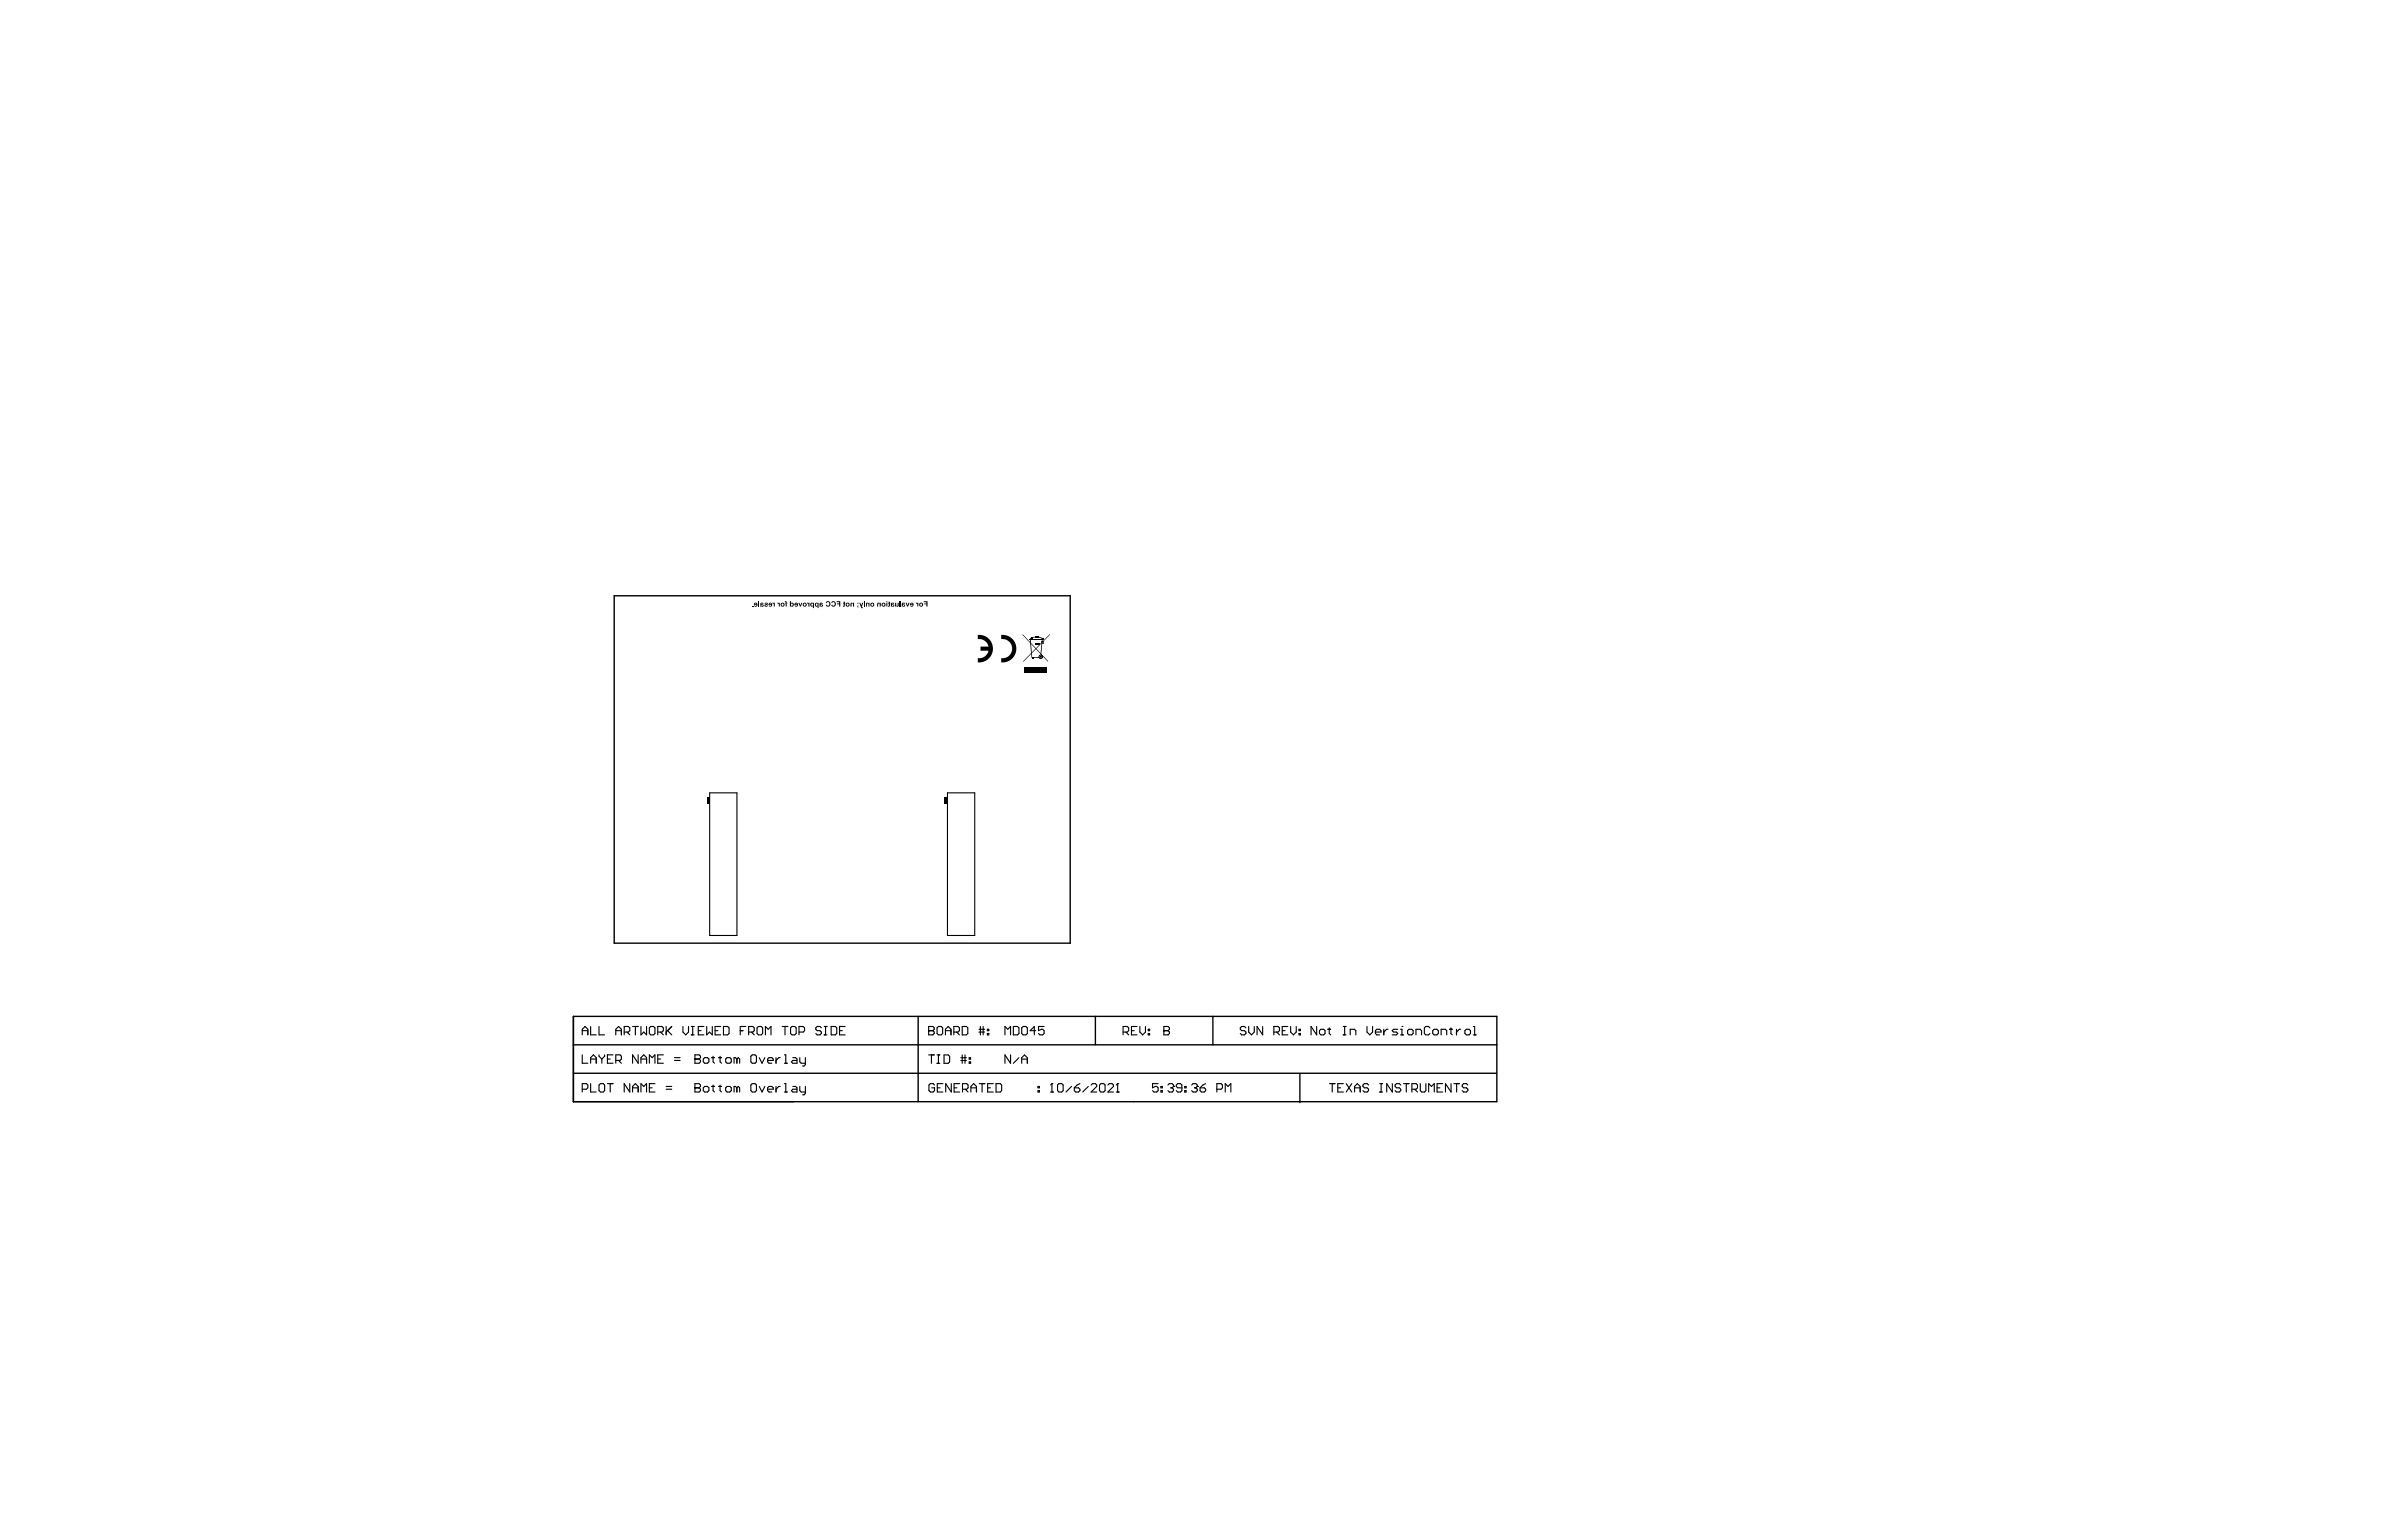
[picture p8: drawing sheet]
<svg xmlns="http://www.w3.org/2000/svg" width="432mm" height="279mm" viewBox="0 0 432 279" stroke-linecap="round" stroke-linejoin="round" font-family="sans-serif">
<path d="M111.3 108h82.7v63h-82.7zM103.9 184.3v15.5h167.4v-15.5h-167.4v15.5M103.9 194.6h167.4M103.9 189.4h167.4M166.4 184.3v15.5M198.6 184.3v5.1M219.9 184.3v5.1M235.6 194.8v5.1" fill="none" stroke="#000" stroke-width=".25"/>
<g fill="none" stroke="#000" stroke-width=".2">
<path d="M128.6 143.8h5v25.8h-5zM171.8 143.8h4.9v25.8h-4.9zM105.5 186.9h1.1M105.5 187.6v-1l.6-.5 .5 .5v1M105.5 191.3v1.5h1.1M105.5 197.5h.8l.3-.3v-.5l-.3-.2h-.8v1.5M107.1 186.1v1.5h1M107.1 192.8v-1l.5-.5 .5 .5v1M107.1 196.5v1.5h1M107.1 192h1M108.6 186.1v1.5h1M108.6 196.7l.2-.2h.5l.3 .2v1l-.3 .3h-.5l-.2-.3z"/>
<path d="M108.6 191.3v.2l.5 .5M109.1 192v.8M109.6 191.3v.2l-.5 .5M110.1 196.5h1M110.1 192h.5M110.6 196.5v1.5M111.1 191.3h-1v1.5h1M111.6 186.9h1M111.6 192.3h.8l.2-.3v-.5l-.2-.2h-.8v1.5M111.6 187.6v-1l.5-.5 .5 .5v1M112.1 192.3l.5 .5M113.2 187.1h.7l.3-.2v-.5l-.3-.3h-.7v1.5"/>
<path d="M113.7 187.1l.5 .5M114.2 196.5v1.5l-1-1.5v1.5M114.7 186.1h1M114.7 198v-1l.5-.5 .5 .5v1M114.7 197.2h1M115.2 186.1v1.5M115.7 191.3v1.5l-1-1.5v1.5M116.2 186.1v1.5l.5-.5 .5 .5v-1.5M116.2 192.8v-1l.5-.5 .5 .5v1M116.2 198v-1.5l.5 .5 .5-.5v1.5M116.2 192h1M117.7 186.4l.3-.3h.5l.2 .3v1l-.2 .2h-.5l-.3-.2z"/>
<path d="M117.7 197.2h.5M117.7 192.8v-1.5l.5 .5 .5-.5v1.5M118.7 196.5h-1v1.5h1M119.2 187.1h.8l.2-.2v-.5l-.2-.3h-.8v1.5M119.2 192h.5M119.7 187.1l.5 .5M120.2 191.3h-1v1.5h1M120.8 197.5h1M120.8 197h1M120.8 186.1v1.5M121 186.9l.8 .7M121.8 186.1l-1 1"/>
<path d="M122.3 192.3h1M122.3 191.8h1M123.8 186.1v1l.5 .5 .5-.5v-1M125.3 187.6h.5M125.3 186.1h.5M125.6 186.1v1.5M126 197.2h.1M126 192h.1M126 196.5h.7l.3 .2v.3l-.3 .2 .3 .3v.2l-.3 .3h-.7zM126 197.2h.7M126 191.3h.7l.3 .2v.3l-.3 .2 .3 .3v.2l-.3 .3h-.7zM126 192h.7"/>
<path d="M126.6 186.9h.5M127.5 197.2l.2-.2h.6l.2 .2v.5l-.2 .3h-.6l-.2-.3zM127.5 192l.2-.2h.6l.2 .2v.5l-.2 .3h-.6l-.2-.3zM127.6 186.1h-1v1.5h1M128.1 186.1v1.5l.5-.5 .5 .5v-1.5M129 197h.5M129 191.8h.5M129.3 191.5v1l.2 .3M129.3 196.7v1l.2 .3M129.6 186.9h.5M130.3 197h.5M130.3 191.8h.5"/>
<path d="M130.5 191.5v1l.3 .3M130.5 196.7v1l.3 .3M130.6 186.1h-1v1.5h1M131.1 186.1h.8l.3 .3v1l-.3 .2h-.8zM131.5 197.2l.3-.2h.5l.3 .2v.5l-.3 .3h-.5l-.3-.3zM131.5 192l.3-.2h.5l.3 .2v.5l-.3 .3h-.5l-.3-.3zM133.6 197.2l-.3-.2h-.2v1M133.6 192l-.3-.2h-.2v1M133.6 192v.8M133.6 197.2v.8M133.6 197.2l.2-.2 .3 .2v.8M133.6 192l.2-.2 .3 .2v.8"/>
<path d="M134.2 186.9h.5M135.2 186.1h-1v1.5M135.7 187.1h.8l.2-.2v-.5l-.2-.3h-.8v1.5M136.1 196.7l.3-.2h.5l.2 .2v1l-.2 .3h-.5l-.3-.3zM136.2 187.1l.5 .5M136.4 191.3h.5l.2 .2v1l-.2 .3h-.5l-.3-.3v-1zM137.5 186.1h.5l.2 .3v1l-.2 .2h-.5l-.3-.2v-1zM137.6 197l.5 1 .5-1M137.6 191.8l.5 1 .5-1M138.8 187.6v-1.5l.5 .5 .5-.5v1.5M139.2 197.5h1v-.3l-.3-.2h-.5l-.2 .2v.5l.2 .3h.5M139.2 192.3h1v-.3l-.3-.2h-.5l-.2 .2v.5l.2 .3h.5"/>
<path d="M140.7 191.8v1M140.7 197v1M141.4 197h-.2l-.5 .5M141.4 191.8h-.2l-.5 .5M141.8 186.1h1M142.2 196.5h.2v1.5M142.2 198h.5M142.2 192.8h.5M142.2 191.3h.2v1.5M142.3 186.1v1.5M143.3 186.4l.3-.3h.5l.2 .3v1l-.2 .2h-.5l-.3-.2zM143.7 197h.5l.3 .2v.8h-.8l-.2-.3 .2-.2h.8"/>
<path d="M143.7 191.8h.5l.3 .2v.8h-.8l-.2-.3 .2-.2h.8M144.8 187.1h.8l.3-.2v-.5l-.3-.3h-.8v1.5M145 197v.7l.2 .3h.8M145 191.8v.7l.2 .3h.8M146 191.8v1.2l-.3 .3h-.2M146 197v1.3l-.3 .2h-.2M148.9 186.4l-.3-.3h-.5l-.2 .3v.2l.2 .3h.5l.3 .2v.3l-.3 .2h-.5l-.2-.2M149.4 187.6h.5M149.4 186.1h.5M149.7 186.1v1.5M150.7 186.1h.7l.3 .3v1l-.3 .2h-.7zM152.2 186.9h.5"/>
<path d="M153.2 186.1h-1v1.5h1M168.3 186.9h.1M168.3 186.1h.8l.3 .3v.2l-.3 .3 .3 .2v.3l-.3 .2h-.8zM168.3 186.9h.8M168.3 191.3h1.1M168.8 191.3v1.5M169.4 196.7l-.2-.2h-.6l-.2 .2v1l.2 .3h.6l.2-.3v-.5h-.5M169.9 186.4l.2-.3h.5l.3 .3v1l-.3 .2h-.5l-.2-.2zM169.9 192.8h.5M169.9 191.3h.5M169.9 197.2h.5M170.1 191.3v1.5"/>
<path d="M170.9 196.5h-1v1.5h1M171.1 191.3h.8l.2 .2v1l-.2 .3h-.8zM171.4 186.9h1M171.4 187.6v-1l.5-.5 .5 .5v1M172.4 196.5v1.5l-1-1.5v1.5M172.9 187.1h.8l.2-.2v-.5l-.2-.3h-.8v1.5M173 197.2h.5M173.4 187.1l.5 .5M174 196.5h-1v1.5h1M174.2 192.3h1M174.2 191.8h1M174.4 186.1h.8l.2 .3v1l-.2 .2h-.8z"/>
<path d="M174.4 191.3v1.5M174.5 197.5h.7l.3-.3v-.5l-.3-.2h-.7v1.5M174.9 191.3v1.5M175 197.5l.5 .5M175.7 192.5h.2v.3h-.2zM175.7 191.8h.2v.2h-.2zM176 197.2h1M176 198v-1l.5-.5 .5 .5v1M177.5 187.1h1M177.5 186.6h1M177.5 196.5h1M177.7 186.1v1.5"/>
<path d="M178 196.5v1.5M178.2 186.1v1.5M179 187.4h.2v.2h-.2zM179 186.6h.2v.3h-.2zM179 197.2h.5M180.1 196.5h-1.1v1.5h1.1M180.6 196.5h.7l.3 .2v1l-.3 .3h-.7zM182.2 187.6v-1.5l.5 .5 .5-.5v1.5M183.2 191.3v1.5l-1-1.5v1.5M183.7 186.1h.8l.2 .3v1l-.2 .2h-.8zM184.7 191.8l-1 1M185.2 186.4l.3-.3h.5l.2 .3v1l-.2 .2h-.5l-.3-.2z"/>
<path d="M185.2 192.8v-1l.5-.5 .5 .5v1M185.2 192h1M187.8 186.9h-1.1l.8-.8v1.5M188.2 197.7h.2v.3h-.2zM188.2 197h.2v.2h-.2zM189.3 186.1h-1v.8l.5-.3h.2l.3 .3v.5l-.3 .2h-.5l-.2-.2M190.4 198h.5M190.7 196.5h.1M190.7 196.5v1.5M190.7 196.5l-.3 .2M191.7 196.7l.3-.2h.5l.2 .2v1l-.2 .3h-.5l-.3-.3zM194.2 197l-1 1"/>
<path d="M194.7 197.2h.8l.3 .3v.2l-.3 .3h-.5l-.3-.3zM195.8 196.5l-.5 .2-.6 .5M197.3 197l-1 1M197.8 196.7l.2-.2h.6l.2 .2v.3l-1 1h1M199.6 196.5h.5l.2 .2v1l-.2 .3h-.5l-.3-.3v-1zM200.8 196.7l.3-.2h.5l.2 .2v.3l-1 1h1M202.4 198h.5M202.6 196.5h.1M202.6 196.5v1.5M202.6 196.5l-.2 .2M203.6 187.1h.7l.3-.2v-.5l-.3-.3h-.7v1.5M204.1 187.1l.5 .5"/>
<path d="M205.1 186.9h.5M206.1 186.1h-1v1.5h1M206.6 186.1v1l.5 .5 .5-.5v-1M208.2 187.4h.2v.2h-.2zM208.2 186.6h.2v.3h-.2zM209.9 196.5h-1v.7l.5-.2h.3l.2 .2v.5l-.2 .3h-.5l-.3-.3M210.4 197.7h.3v.3h-.3zM210.4 197h.3v.2h-.3zM211 186.9h.1M211 186.1h.7l.3 .3v.2l-.3 .3 .3 .2v.3l-.3 .2h-.7zM211 186.9h.7M211.7 196.7l.3-.2h.5l.2 .2v.3"/>
<path d="M212.2 197.2h.3M212.5 197.2l.2 .3v.2l-.2 .3h-.5l-.3-.3M212.7 197h.1M212.7 197l-.2 .2M214.2 197.2h-.7l-.3-.2v-.3l.3-.2h.5l.2 .2v1l-.2 .3h-.5l-.3-.3M214.8 197.7h.2v.3h-.2zM214.8 197h.2v.2h-.2zM216 196.7l.3-.2h.5l.2 .2v.3M216.5 197.2h.3M216.8 197.2l.2 .3v.2l-.2 .3h-.5l-.3-.3M217 197h.1M217 197l-.2 .2"/>
<path d="M217.5 197.2h.8l.3 .3v.2l-.3 .3h-.5l-.3-.3zM218.6 196.5l-.5 .2-.6 .5M220.6 197.5h.7l.3-.3v-.5l-.3-.2h-.7v1.5M222.1 198v-1.5l.5 .5 .5-.5v1.5M225.9 186.4l-.3-.3h-.5l-.3 .3v.2l.3 .3h.5l.3 .2v.3l-.3 .2h-.5l-.3-.2M226.4 186.1v1l.5 .5 .5-.5v-1M228.9 186.1v1.5l-1-1.5v1.5M230.9 187.1h.8l.2-.2v-.5l-.2-.3h-.8v1.5M231.4 187.1l.5 .5M232.4 186.9h.5M233.5 186.1h-1.1v1.5h1.1M234 186.1v1l.5 .5 .5-.5v-1"/>
<path d="M235.5 187.4h.2v.2h-.2zM235.5 186.6h.2v.3h-.2zM238.7 186.1v1.5l-1-1.5v1.5M239.4 186.6h.5l.3 .3v.5l-.3 .2h-.5l-.2-.2v-.5zM240.7 186.6h.5M241 186.4v1l.2 .2M241 196.5h1M241.5 196.5v1.5M242.5 197.2h.5M243.5 187.6h.5M243.5 186.1h.5M243.5 196.5h-1v1.5h1"/>
<path d="M243.8 186.1v1.5M244 196.5l1 1.5M244.8 187.6v-1h.7l.3 .3v.7M245 196.5l-1 1.5M245.6 197.2h1M245.6 198v-1l.5-.5 .5 .5v1M247.8 186.1v1l.5 .5 .5-.5v-1M248.1 196.7l-.3-.2h-.5l-.2 .2v.3l.2 .2h.5l.3 .3v.2l-.3 .3h-.5l-.2-.3M249.3 187.1h1v-.2l-.2-.3h-.5l-.3 .3v.5l.3 .2h.5M250.1 196.5h.5M250.1 198h.5M250.4 196.5v1.5"/>
<path d="M250.8 186.6v1M251.6 186.6h-.2l-.6 .5M252.4 196.5v1.5l-1-1.5v1.5M253.4 186.6h-.8l-.2 .3 .2 .2h.5l.3 .3-.3 .2h-.7M253.9 187.6h.5M253.9 186.6h.2v1M253.9 196.7l-.2-.2h-.5l-.3 .2v.3l.3 .2h.5l.2 .3v.2l-.2 .3h-.5l-.3-.3M254.1 186.1h.1M254.4 196.5h1M254.9 196.5v1.5M255.4 186.6h.5l.3 .3v.5l-.3 .2h-.5l-.2-.2v-.5zM255.9 197.5h.8l.3-.3v-.5l-.3-.2h-.8v1.5"/>
<path d="M256.5 197.5l.5 .5M256.7 187.6v-1h.7l.3 .3v.7M257.5 196.5v1.2l.2 .3h.5l.3-.3v-1.2M259 198v-1.5l.5 .5 .5-.5v1.5M259.2 186.4l-.2-.3h-.5l-.3 .3v1l.3 .2h.5l.2-.2M260 186.6h.5l.2 .3v.5l-.2 .2h-.5l-.3-.2v-.5zM260.5 197.2h.5M261.2 187.6v-1h.8l.3 .3v.7M261.5 196.5h-1v1.5h1M262.8 186.6h.5M263 186.4v1l.3 .2M263 196.5v1.5l-1-1.5v1.5"/>
<path d="M263.5 196.5h1.1M264 186.6v1M264.1 196.5v1.5M264.8 186.6h-.3l-.5 .5M265.8 186.6h.5l.3 .3v.5l-.3 .2h-.5l-.2-.2v-.5zM266.1 196.7l-.3-.2h-.5l-.2 .2v.3l.2 .2h.5l.3 .3v.2l-.3 .3h-.5l-.2-.3M267.1 187.6h.5M267.1 186.1h.2v1.5"/>
<circle cx="188.7" cy="119.1" r=".31"/>
</g>
<g fill="#000">
<path d="M136.3 109.8h.2v.2h-.2zM137.5 109h.1v1h-.1zM138.6 109.4l.2-.1h.4l-.1 .3-.3 .2v.1l.4-.1-.1 .2-.5-.1v-.3l.4-.1zM140 109.3l.3 .1 .2-.1v.7h-.2l-.1-.5h-.1zM140.9 109.3l.3 .1 .2-.1v.7h-.2v-.5h-.2zM142.3 109h.2l.1 .3h.1l-.1 .1v.6h-.2v-.6h-.1l.1-.2zM144.7 109.3h.2l.2 .5 .2-.5h.1l-.2 .7h-.2zM146.3 109.3l.3 .1 .1-.1v.7h-.2v-.5h-.2zM149.8 109.1l.2-.1 .4 .1 .1 .5-.1 .3-.4 .1-.2-.1-.1-.2 .2-.1 .1 .2h.2l.1-.4-.1-.2-.5 .1zM150.7 109.2l.3-.2 .4 .2 .1 .3-.1 .4-.4 .1-.3-.2v-.1l.2-.1v.2h.3l.1-.3-.1-.3h-.3v.1h-.2zM151.7 109h.6v1h-.2v-.4h-.4v-.2h.4v-.2h-.4zM153 109l.2 .1v.3l-.1 .5-.3 .1 .2-.6h-.2v-.1h.2z"/>
<path d="M154.3 109.3l.3 .1 .2-.1v.7h-.2v-.4a.15 .15 0 0 0-.1-.2 .15 .15 0 0 0-.1 .2v.4h-.2zM155.8 109.3h.2l.1 .5 .2-.5h.2l-.3 .7 .2 .1v.2l-.3-.2zM156.6 109h.2v1h-.2zM157 109.3h.6v.7h-.2l-.1-.6-.1 .1v.5h-.2zM159 109.4l.7-.1v.7h-.2v-.4a.15 .15 0 0 0-.2-.2 .15 .15 0 0 0-.1 .2v.4h-.2zM161.1 109l.2 .1 .1 .3-.1 .5-.3 .1 .1-.6h-.1v-.1h.1zM162.3 109.3h.2v.5a.15 .15 0 0 0 .2 0 .15 .15 0 0 0 0-.2v-.3h.2v.6l-.6 .1zM163.1 109h.2v1h-.2zM164.2 109.3h.2l.1 .5 .2-.5h.2l-.3 .7h-.2zM166 109.3l.3 .1 .2-.1v.7h-.2v-.5h-.2zM167.5 109h.6v1h-.2v-.4h-.4v-.2h.4v-.2h-.4zM177.2 115.1a2.5 2.5 0 0 1 2.8 2.5 2.5 2.5 0 0 1-2.8 2.5v-.8a1.75 1.75 0 0 0 2-1.3h-1.5v-.8h1.5a1.75 1.75 0 0 0-2-1.3z"/>
<path d="M181.5 115.1a2.5 2.5 0 0 1 2.7 2.5 2.5 2.5 0 0 1-2.7 2.5v-.8a1.75 1.75 0 0 0 2-1.7 1.75 1.75 0 0 0-2-1.7zM190.3 115v.1l-4.8 4.9v-.1zM186.8 115.7l.2-.1v.1l-.3 .2zM187 115.5h.2v.5h-.2zM187 119.2l.1-.1zM187.1 119.1h1.2v.2h-1.3zM187 119.2h.3v.3h-.3zM187.2 115.5l.4-.1v.2h-.4zM187.6 116.7h.8v.3h-.8zM187.6 115.6h.7v.1h-.7zM187.6 115.4h.7v.1h-.7zM187.6 115.4h.1v.3h-.1z"/>
<path d="M188.1 115.4h.2v.3h-.2zM188.3 115.5l.5 .1 .2 .3-.7-.3zM188.9 116h.1l-.2 2.8-.2-.1zM189 116.5l.1 .1 .2-.4v.5h-.5zM188.8 116.2h.5l-.5 .5zM185.4 115l4.6 4.9-.1 .1-4.5-4.9zM185.8 121h4v1h-4z"/>
<path d="M136.9 109.5l.2-.1v.2h-.3zM136.7 109.4v.3h.4l-.1 .2-.3-.1v.1l.5 .1 .1-.6-.2-.1z"/>
<path d="M138 109.7a.14 .14 0 0 1 .2 0 .14 .14 0 0 1-.2 0zM137.9 109.3l-.1 .7h.6v-.3l-.4-.2v-.1l.4 .1v-.2z"/>
<path d="M139.5 109.4h.2l.1 .2h-.3zM139.4 109.4l-.1 .3h.5l-.1 .2h-.3l.2 .1h.2l.2-.2-.1-.4-.2-.1z"/>
<path d="M141.7 109.6a.2 .2 0 0 1 .4 0 .2 .2 0 0 1-.4 0zM141.5 109.6a.37 .37 0 0 0 .7 0 .37 .37 0 0 0-.7 0z"/>
<path d="M143.2 109v1l.2-.1 .1 .1h.3l.1-.3-.1-.3-.1-.1-.3 .1v-.4zM143.4 109.6a.2 .2 0 0 1 .4 0 .2 .2 0 0 1-.4 0z"/>
<path d="M144.2 109.4h.2l.1 .2h-.3zM144.1 109.4l-.1 .3 .5 .1-.2 .1-.3-.1 .1 .1 .1 .1h.3l.2-.3-.1-.4z"/>
<path d="M145.7 109.6a.2 .2 0 0 1 .4 0 .2 .2 0 0 1-.4 0zM145.5 109.6a.37 .37 0 0 0 .7 0 .37 .37 0 0 0-.7 0z"/>
<path d="M146.9 109.4v.3l.1 .2 .2 .1 .2-.1v.4h.1v-1zM147 109.6a.2 .2 0 0 1 .4 0 .2 .2 0 0 1-.4 0z"/>
<path d="M147.8 109.4v.5l.1 .1 .3-.1v.4h.2v-1zM147.9 109.6a.19 .19 0 0 1 .3 0 .19 .19 0 0 1-.3 0z"/>
<path d="M148.7 109.8a.15 .15 0 0 1 .3 0 .15 .15 0 0 1-.3 0zM148.7 109.3l-.2 .7h.6l.1-.3-.4-.2v-.1h.3z"/>
<path d="M153.5 109.6a.2 .2 0 0 1 .4 0 .2 .2 0 0 1-.4 0zM153.3 109.6a.38 .38 0 0 0 .7 0 .38 .38 0 0 0-.7 0z"/>
<path d="M155.4 109.3v.2h.2v-.2zM155.4 109.8v.3l.2 .1v-.4z"/>
<path d="M157.9 109.6a.2 .2 0 0 1 .4 0 .2 .2 0 0 1-.4 0zM157.7 109.6a.4 .4 0 0 0 .8 0 .4 .4 0 0 0-.8 0z"/>
<path d="M160 109.6a.21 .21 0 0 1 .4 0 .21 .21 0 0 1-.4 0zM159.8 109.6a.37 .37 0 0 0 .7 0 .37 .37 0 0 0-.7 0z"/>
<path d="M160.7 109v.2h.2v-.2zM160.7 109.3v.7h.2v-.7z"/>
<path d="M161.6 109.8a.15 .15 0 0 1 .3 0 .15 .15 0 0 1-.3 0zM161.5 109.4v.6h.6v-.3l-.4-.2v-.1h.4l-.2-.1z"/>
<path d="M163.6 109.7a.15 .15 0 0 1 .3 0 .15 .15 0 0 1-.3 0zM163.5 109.3l-.1 .7h.6l.1-.3-.4-.2h.4l-.1-.1z"/>
<path d="M165.2 109.4h.2v.2h-.3zM165 109.4l-.1 .3h.5l-.4 .2 .5 .1 .1-.2-.1-.4-.1-.1z"/>
<path d="M166.8 109.6a.2 .2 0 0 1 .4 0 .2 .2 0 0 1-.4 0zM166.6 109.6a.38 .38 0 0 0 .7 0 .38 .38 0 0 0-.7 0z"/>
</g>
<g fill="none" stroke="#000" stroke-width=".18">
<path d="M186.5 115.9h2.5"/>
<circle cx="188.7" cy="119.1" r=".07"/>
</g>
<path d="M186.9 115.9v3.3" fill="none" stroke="#000" stroke-width=".43"/>
<g fill="#000">
<path d="M128.1 144.6h.5v1.1h-.5z" fill-rule="evenodd"/>
<path d="M171.2 144.6h.5v1.1h-.5z" fill-rule="evenodd"/>
</g>
<circle cx="189.1" cy="115.8" r=".09" fill="none" stroke="#000" stroke-width=".19"/>
</svg>
